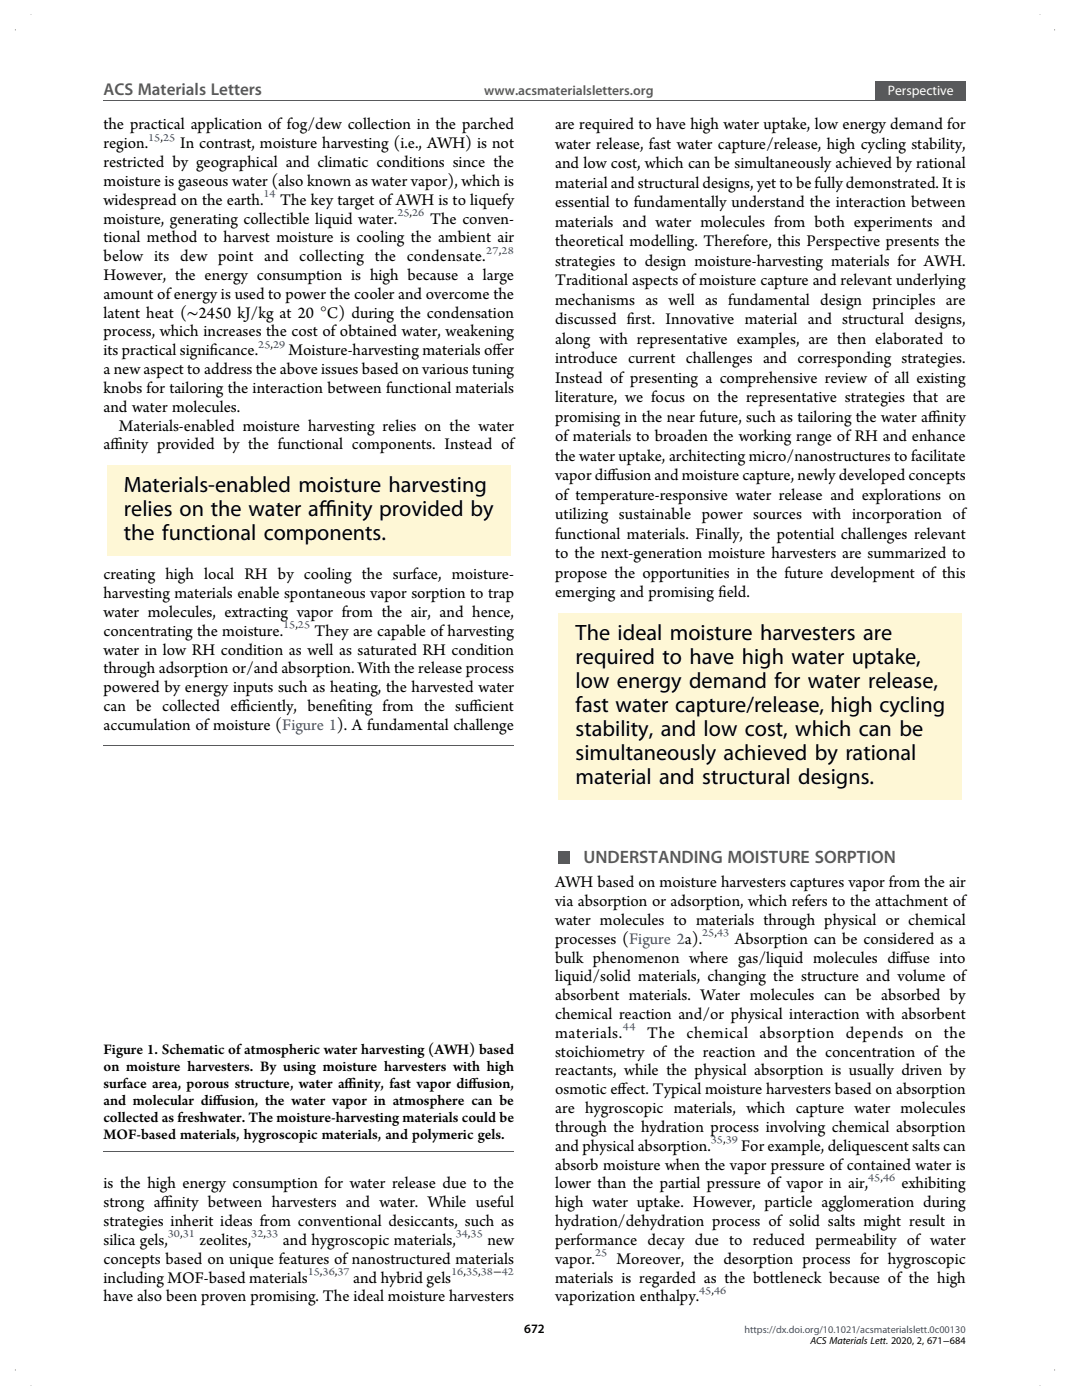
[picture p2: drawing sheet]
<svg xmlns="http://www.w3.org/2000/svg" width="221mm" height="289mm" viewBox="0 0 221 289" stroke-linecap="round" stroke-linejoin="round" font-family="sans-serif">
<defs><g id="words">
<text font-size="11.3" fill="#58595b" x="114.5" y="179.5">■</text>
<g font-size="4.6">
<text x="25.6" y="101.5">Materials-enabled moisture harvesting</text>
<text x="25.6" y="106.4">relies on the water afnity provided by</text>
<text x="65.8" y="106.4">f</text>
<text x="65.8" y="106.4">i</text>
<text x="25.6" y="111.4">the functional components.</text>
<text x="118.7" y="132">The ideal moisture harvesters are</text>
<text x="118.7" y="136.9">required to have high water uptake,</text>
<text x="118.7" y="141.9">low energy demand for water release,</text>
<text x="118.7" y="146.8">fast water capture/release, high cycling</text>
<text x="118.7" y="151.8">stability, and low cost, which can be</text>
<text x="118.7" y="156.7">simultaneously achieved by rational</text>
<text x="118.7" y="161.6">material and structural designs.</text>
</g>
<text font-size="3.7" fill="#58595b" x="120.3" y="178">UNDERSTANDING MOISTURE SORPTION</text>
<text font-size="3.5" fill="#58595b" x="21.3" y="19.6">ACS Materials Letters</text>
<g font-size="3.5">
<text x="21.3" y="26.7">the practical application of fog/dew collection in the parched</text>
<text x="114.5" y="26.7">are required to have high water uptake, low energy demand for</text>
<text x="21.3" y="34.5">restricted by geographical and climatic conditions since the</text>
<text x="21.3" y="30.6">region.</text>
<text x="37.2" y="30.6">In contrast, moisture harvesting (i.e., AWH) is not</text>
<text x="114.5" y="30.7">water release, fast water capture/release, high cycling stability,</text>
<text x="114.5" y="34.7">and low cost, which can be simultaneously achieved by rational</text>
<text x="21.3" y="38.3">moisture is gaseous water (also known as water vapor), which is</text>
<text x="114.5" y="38.8">material and structural designs, yet to be fullydemonstrated. It is</text>
<text x="21.3" y="42.2">widespread on the earth.</text>
<text x="21.3" y="46.1">moisture, generating collectible liquid water.</text>
<text x="57.8" y="42.2">The key target ofAWH is to liquefy</text>
<text x="88.7" y="46.1">The conven-</text>
<text x="114.5" y="42.8">essential to fundamentally understand the interaction between</text>
<text x="114.5" y="46.8">materials and water molecules from both experiments and</text>
<text x="21.3" y="50">tional method to harvest moisture is cooling the ambient air</text>
<text x="21.3" y="53.9">below its dew point and collecting the condensate.</text>
<text x="114.5" y="50.8">theoretical modelling. Therefore, this Perspective presents the</text>
<text x="21.3" y="57.7">However, the energy consumption is high because a large</text>
<text x="114.5" y="54.8">strategies to design moisture-harvesting materials for AWH.</text>
<text x="114.5" y="58.9">Traditional aspects ofmoisture capture and relevant underlying</text>
<text x="21.3" y="61.6">amount ofenergy is used to power the cooler and overcome the</text>
<text x="21.3" y="65.5">latent heat (∼2450 kJ/kg at 20 °C) during the condensation</text>
<text x="114.5" y="62.9">mechanisms as well as fundamental design principles are</text>
<text x="21.3" y="69.4">process, which increases the cost ofobtained water, weakening</text>
<text x="114.5" y="66.9">discussed frst. Innovative material and structural designs,</text>
<text x="114.5" y="70.9">along with representative examples, are then elaborated to</text>
<text x="129.3" y="66.9">i</text>
<text x="21.3" y="77.1">a newaspect to address the above issues based on various tuning</text>
<text x="21.3" y="73.3">its practical signifcance.</text>
<text x="43.3" y="73.3">i</text>
<text x="59.5" y="73.3">Moisture-harvesting materials ofer</text>
<text x="101.6" y="73.3">f</text>
<text x="114.5" y="74.9">introduce current challenges and corresponding strategies.</text>
<text x="21.3" y="81">knobs for tailoring the interaction between functional materials</text>
<text x="114.5" y="79">Instead of presenting a comprehensive review of all existing</text>
<text x="114.5" y="83">literature, we focus on the representative strategies that are</text>
<text x="21.3" y="84.9">and water molecules.</text>
<text x="24.5" y="88.8">Materials-enabled moisture harvesting relies on the water</text>
<text x="114.5" y="87">promising in the near future, such as tailoring the water afnity</text>
<text x="191.4" y="87">f</text>
<text x="191.4" y="87">i</text>
<text x="21.3" y="92.7">afnity provided by the functional components. Instead of</text>
<text x="22.8" y="92.7">f</text>
<text x="22.8" y="92.7">i</text>
<text x="114.5" y="91">of materials to broaden the working range of RH and enhance</text>
<text x="114.5" y="95">the water uptake, architecting micro/nanostructures to facilitate</text>
<text x="114.5" y="99.1">vapor difusion and moisture capture, newlydeveloped concepts</text>
<text x="125.2" y="99.1">f</text>
<text x="114.5" y="103.1">of temperature-responsive water release and explorations on</text>
<text x="114.5" y="107.1">utilizing sustainable power sources with incorporation of</text>
<text x="114.5" y="111.1">functional materials. Finally, the potential challenges relevant</text>
<text x="21.3" y="119.5">creating high local RH by cooling the surface, moisture-</text>
<text x="114.5" y="115.1">to the next-generation moisture harvesters are summarized to</text>
<text x="114.5" y="119.2">propose the opportunities in the future development of this</text>
<text x="21.3" y="123.4">harvesting materials enable spontaneous vapor sorption to trap</text>
<text x="114.5" y="123.2">emerging and promising feld.</text>
<text x="148.2" y="123.2">i</text>
<text x="21.3" y="127.2">water molecules, extracting vapor from the air, and hence,</text>
<text x="21.3" y="131.1">concentrating the moisture.</text>
<text x="64.9" y="131.1">They are capable ofharvesting</text>
<text x="21.3" y="135">water in low RH condition as well as saturated RH condition</text>
<text x="21.3" y="138.9">through adsorption or/and absorption. With the release process</text>
<text x="21.3" y="142.8">powered by energy inputs such as heating, the harvested water</text>
<text x="21.3" y="146.6">can be collected efciently, benefting from the sufcient</text>
<text x="49" y="146.6">f</text>
<text x="49" y="146.6">i</text>
<text x="69.9" y="146.6">i</text>
<text x="96.8" y="146.6">f</text>
<text x="96.8" y="146.6">i</text>
<text x="21.3" y="150.5">accumulation of moisture (Figure 1). A fundamental challenge</text>
<text x="114.5" y="183">AWH based on moisture harvesters captures vapor from the air</text>
<text x="114.5" y="186.9">via absorption or adsorption, which refers to the attachment of</text>
<text x="114.5" y="190.7">water molecules to materials through physical or chemical</text>
<text x="114.5" y="194.6">processes (Figure 2a).</text>
<text x="151.6" y="194.6">Absorption can be considered as a</text>
<text x="114.5" y="198.5">bulk phenomenon where gas/liquid molecules difuse into</text>
<text x="114.5" y="202.4">liquid/solid materials, changing the structure and volume of</text>
<text x="185.6" y="198.5">f</text>
<text x="114.5" y="206.3">absorbent materials. Water molecules can be absorbed by</text>
<text x="114.5" y="210.1">chemical reaction and/or physical interaction with absorbent</text>
<text x="114.5" y="214">materials.</text>
<text x="133.5" y="214">The chemical absorption depends on the</text>
<text x="114.5" y="217.9">stoichiometry of the reaction and the concentration of the</text>
<text x="114.5" y="221.8">reactants, while the physical absorption is usually driven by</text>
<text x="114.5" y="225.7">osmotic efect. Typical moisture harvesters based on absorption</text>
<text x="127.4" y="225.7">f</text>
<text x="114.5" y="229.5">are hygroscopic materials, which capture water molecules</text>
<text x="114.5" y="233.4">through the hydration process involving chemical absorption</text>
<text x="114.5" y="237.3">and physical absorption.</text>
<text x="152.8" y="237.3">For example, deliquescent salts can</text>
<text x="21.3" y="245.1">is the high energy consumption for water release due to the</text>
<text x="114.5" y="241.2">absorb moisture when the vapor pressure ofcontained water is</text>
<text x="114.5" y="245.1">lower than the partial pressure of vapor in air,</text>
<text x="185.9" y="245.1">exhibiting</text>
<text x="21.3" y="249">strong afnity between harvesters and water. While useful</text>
<text x="33.1" y="249">f</text>
<text x="33.1" y="249">i</text>
<text x="114.5" y="249">high water uptake. However, particle agglomeration during</text>
<text x="21.3" y="252.8">strategies inherit ideas from conventional desiccants, such as</text>
<text x="21.3" y="256.7">silica gels,</text>
<text x="41.1" y="256.7">zeolites,</text>
<text x="58.3" y="256.7">and hygroscopic materials,</text>
<text x="100.5" y="256.7">new</text>
<text x="114.5" y="252.8">hydration/dehydration process of solid salts might result in</text>
<text x="114.5" y="256.7">performance decay due to reduced permeability of water</text>
<text x="21.3" y="260.6">concepts based on unique features of nanostructured materials</text>
<text x="114.5" y="260.6">vapor.</text>
<text x="127.2" y="260.6">Moreover, the desorption process for hygroscopic</text>
<text x="21.3" y="264.5">including MOF-based materials</text>
<text x="21.3" y="268.4">have also been proven promising. The ideal moisture harvesters</text>
<text x="72.8" y="264.5">and hybrid gels</text>
<text x="114.5" y="264.5">materials is regarded as the bottleneck because of the high</text>
<text x="114.5" y="268.4">vaporization enthalpy.</text>
</g>
<g font-size="3.2">
<text x="21.3" y="217.3">Figure 1. Schematic ofatmospheric water harvesting (AWH) based</text>
<text x="21.3" y="220.8">on moisture harvesters. By using moisture harvesters with high</text>
<text x="21.3" y="227.9">and molecular difusion, the water vapor in atmosphere can be</text>
<text x="21.3" y="224.3">surface area, porous structure, water afnity, fast vapor difusion,</text>
<text x="43.9" y="227.9">f</text>
<text x="71.1" y="224.3">f</text>
<text x="71.1" y="224.3">i</text>
<text x="96.6" y="224.3">f</text>
<text x="21.3" y="231.4">collected as freshwater. The moisture-harvesting materials could be</text>
<text x="21.3" y="234.9">MOF-based materials, hygroscopic materials, and polymeric gels.</text>
</g>
<text font-size="2.8" fill="#58595b" x="99.9" y="19.6">www.acsmaterialsletters.org</text>
<text font-size="2.8" fill="#fff" x="183.1" y="19.6">Perspective</text>
<text font-size="2.6" x="108.1" y="274.8">672</text>
<g font-size="2.4" fill="#1a4aa0">
<text x="30.6" y="29">15,25</text>
<text x="54.3" y="40.7">14</text>
<text x="81.9" y="44.5">25,26</text>
<text x="100.2" y="52.3">27,28</text>
<text x="53.3" y="71.7">25,29</text>
<text x="58.4" y="129.6">15,25</text>
<text x="144.8" y="193.1">25,43</text>
<text x="128.4" y="212.5">44</text>
<text x="146.6" y="235.7">35,39</text>
<text x="179" y="243.5">45,46</text>
<text x="34.6" y="255.1">30,31</text>
<text x="51.8" y="255.1">32,33</text>
<text x="94" y="255.1">34,35</text>
<text x="63.5" y="262.9">15,36,37</text>
<text x="93" y="262.9">16,35,38−42</text>
<text x="122.7" y="259">25</text>
<text x="144.2" y="266.8">45,46</text>
</g>
<text font-size="2.1" fill="#1a4aa0" x="153.5" y="274.8">https://dx.doi.org/10.1021/acsmaterialslett.0c00130</text>
<text font-size="2.1" x="167.1" y="277.1">ACS Materials Lett. 2020, 2, 671−684</text>
</g></defs>
<path d="M22 95.8h83.3v18.7h-83.3z" fill="#fef7d6"/>
<path d="M21.3 153.8h84.7M21.3 237.5h84.7" fill="none" stroke="#58595b" stroke-width=".21"/>
<path d="M115.2 126.4h83.2v38.4h-83.2z" fill="#fef7d6"/>
<path d="M21.3 20.7h177.8" fill="none" stroke="#58595b" stroke-width=".35"/>
<path d="M21.3 19.6h177.8v.9h-177.8z" fill="#fff"/>
<path d="M180.6 16.6h18.5v3.9h-18.5z" fill="#58595b"/>
<use href="#words"/>
</svg>
